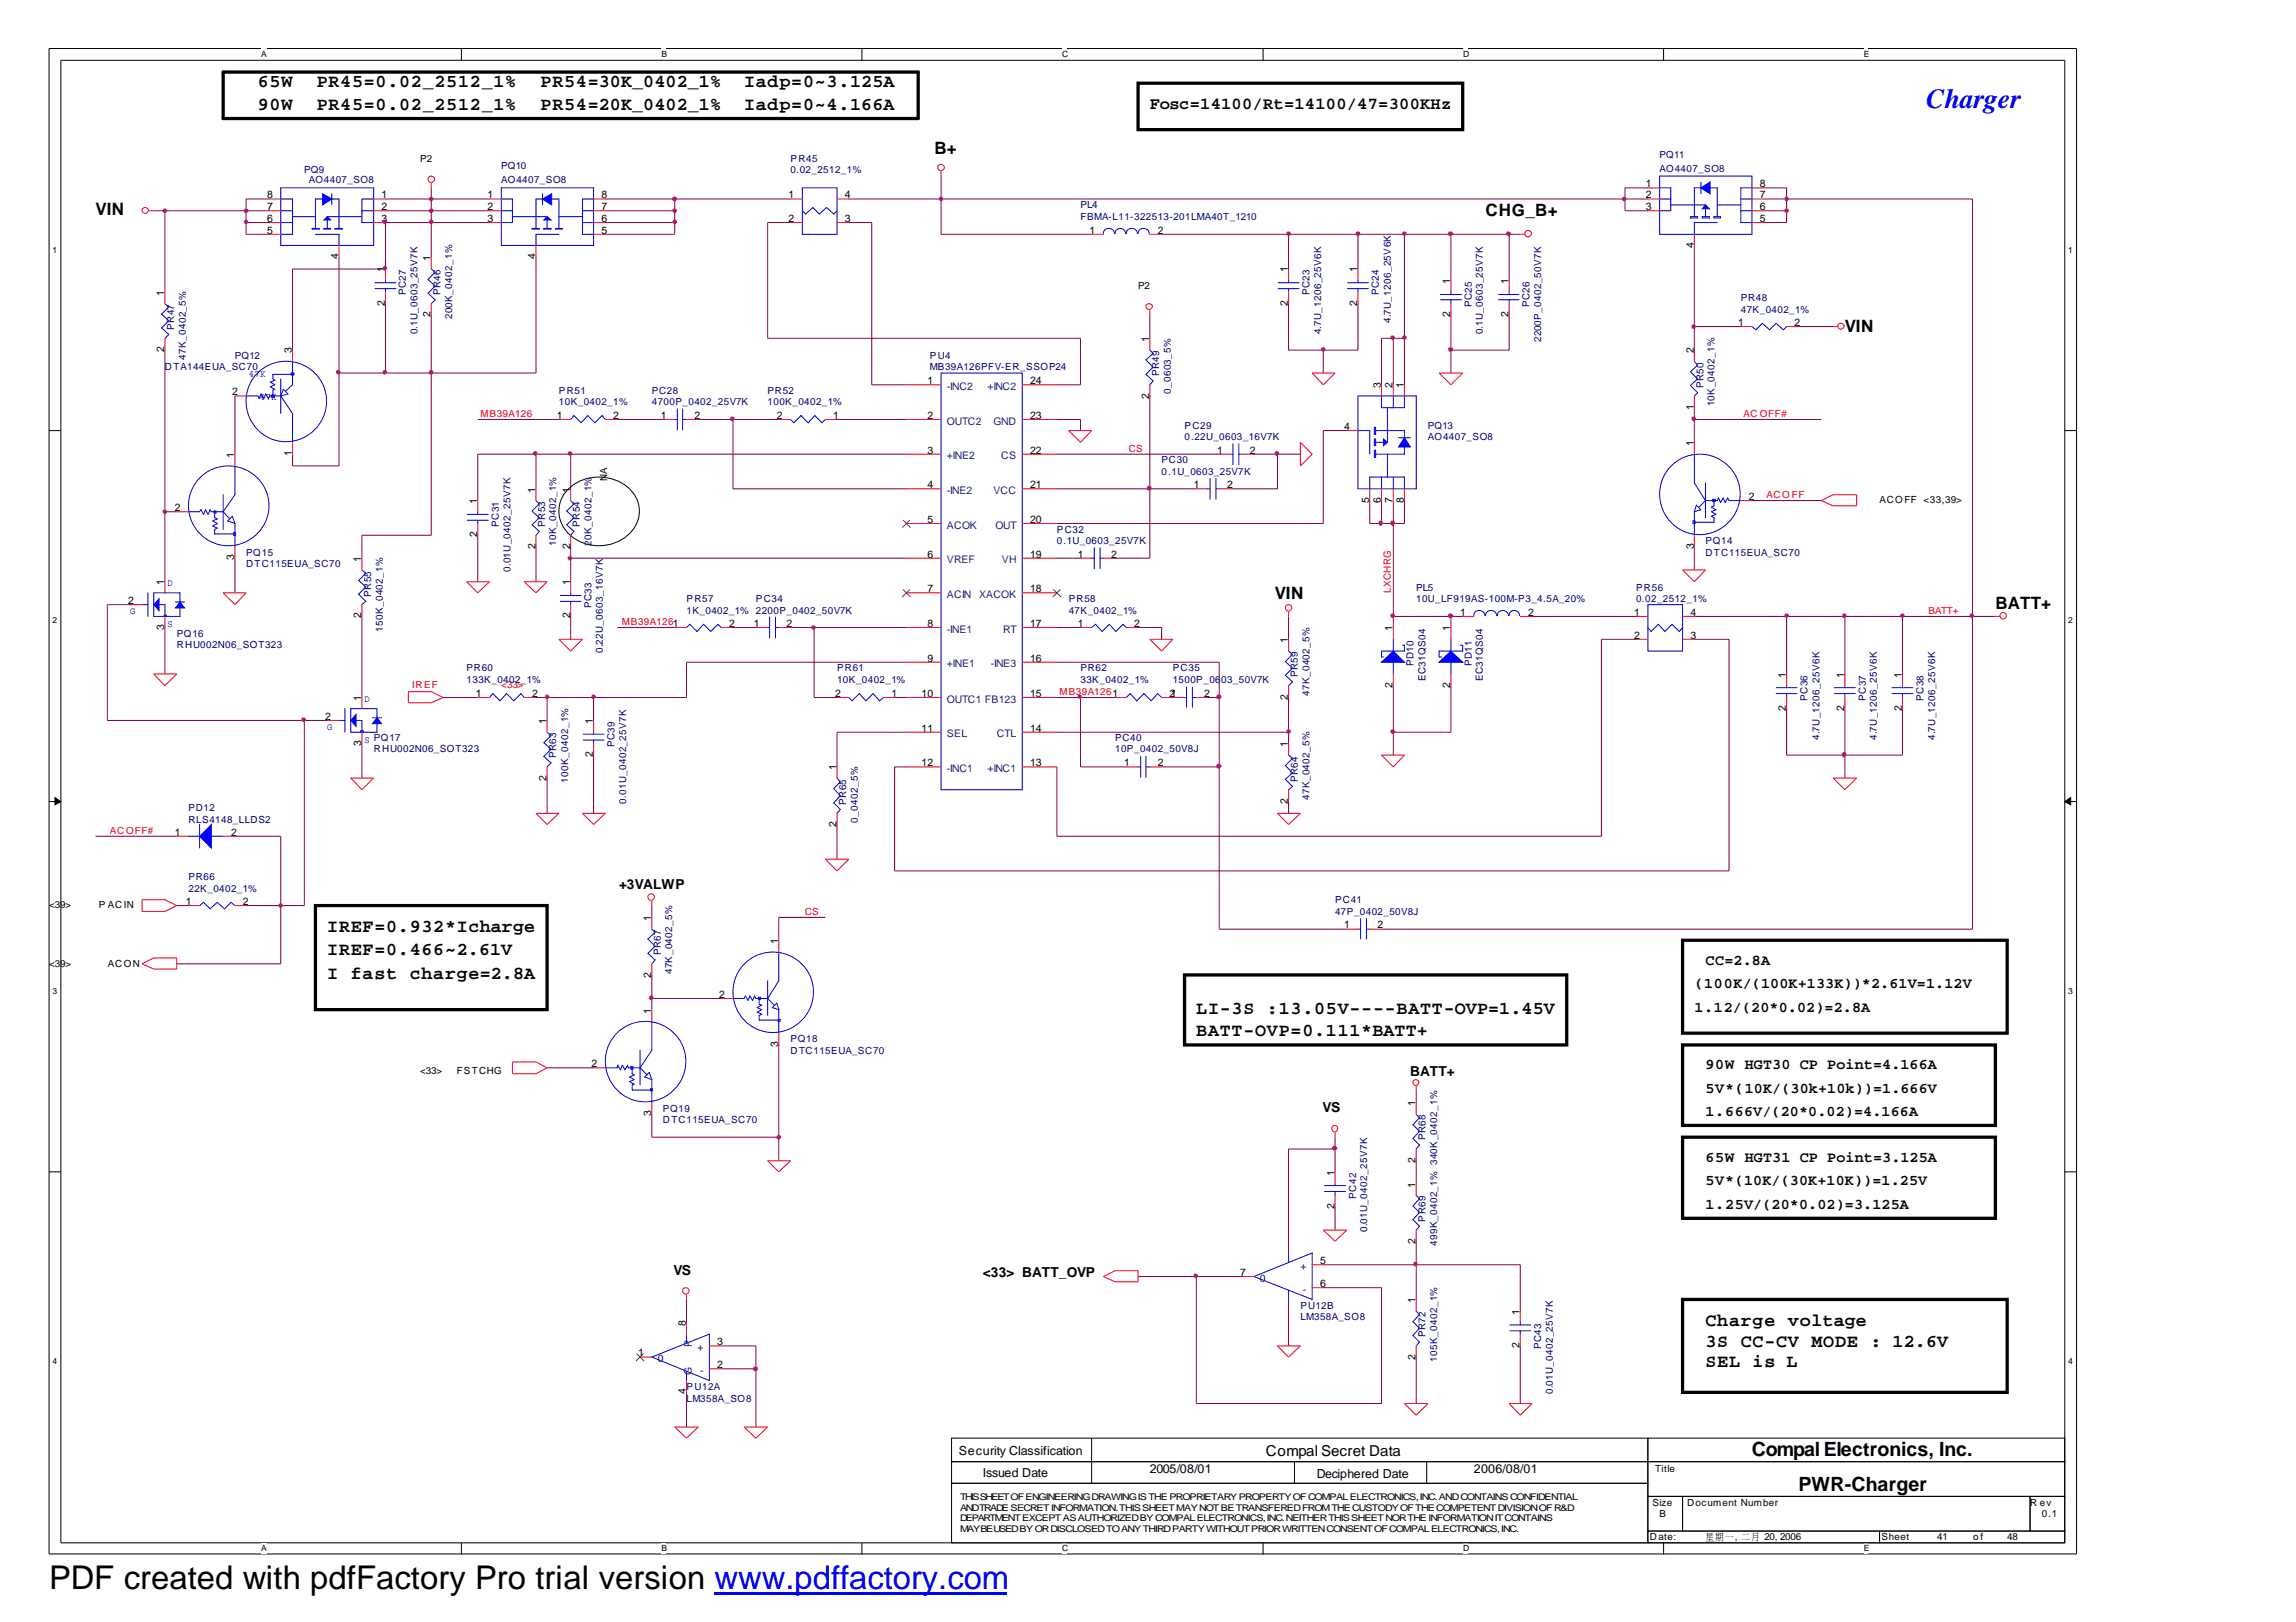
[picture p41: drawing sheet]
<svg xmlns="http://www.w3.org/2000/svg" width="297mm" height="210mm" viewBox="0 0 297 210" stroke-linecap="round" stroke-linejoin="round" font-family="sans-serif">
<defs><g id="words">
<text font-size="4.2" x="6.3" y="205.7">PDF created with pdfFactory Pro trial version www.pdffactory.com</text>
<text font-size="3.6" fill="#00f" x="249.2" y="14">Charger</text>
<g font-size="2.5">
<text x="226.7" y="188.5">Compal Electronics, Inc.</text>
<text x="232.7" y="193">PWR-Charger</text>
</g>
<g font-size="2.4">
<text x="33.4" y="11.3">65W</text>
<text x="41" y="11.3">PR45=0.02_2512_1%</text>
<text x="69.9" y="11.3">PR54=30K_0402_1%</text>
<text x="96.3" y="11.3">Iadp=0~3.125A</text>
<text x="33.4" y="14.2">90W</text>
<text x="41" y="14.2">PR45=0.02_2512_1%</text>
<text x="69.9" y="14.2">PR54=20K_0402_1%</text>
<text x="96.3" y="14.2">Iadp=0~4.166A</text>
<text x="42.3" y="123.6">IREF=0.466~2.61V</text>
<text x="42.3" y="120.7">IREF=0.932*Icharge</text>
<text x="42.3" y="126.7">I fast charge=2.8A</text>
<text x="154.8" y="131.2">LI-3S :13.05V----BATT-OVP=1.45V</text>
<text x="154.8" y="134.1">BATT-OVP=0.111*BATT+</text>
<text x="220.6" y="171.6">Charge voltage</text>
<text x="220.6" y="174.3">3S CC-CV MODE : 12.6V</text>
<text x="220.6" y="176.9">SEL is L</text>
</g>
<g font-size="2.2">
<text x="148.8" y="14.2">Fosc=14100/Rt=14100/47=300KHz</text>
<text x="120.9" y="19.9">B+</text>
<text x="12.4" y="27.8">VIN</text>
<text x="192.2" y="28">CHG_B+</text>
<text x="238.7" y="42.9">VIN</text>
<text x="164.9" y="77.6">VIN</text>
<text x="258.1" y="78.8">BATT+</text>
</g>
<g font-size="1.9">
<text x="220.6" y="124.9">CC=2.8A</text>
<text x="219.2" y="127.9">(100K/(100K+133K))*2.61V=1.12V</text>
<text x="219.2" y="130.9">1.12/(20*0.02)=2.8A</text>
<text x="220.6" y="138.4">90W HGT30 CP Point=4.166A</text>
<text x="220.6" y="141.4">5V*(10K/(30k+10k))=1.666V</text>
<text x="220.6" y="144.4">1.666V/(20*0.02)=4.166A</text>
<text x="220.6" y="150.4">65W HGT31 CP Point=3.125A</text>
<text x="220.6" y="153.3">5V*(10K/(30K+10K))=1.25V</text>
<text x="220.6" y="156.4">1.25V/(20*0.02)=3.125A</text>
<text x="163.7" y="188.4">Compal Secret Data</text>
</g>
<g font-size="1.8">
<text x="80.1" y="115.1">+3VALWP</text>
<text x="171.1" y="143.9">VS</text>
<text x="182.5" y="139.2">BATT+</text>
<text x="87.1" y="164.9">VS</text>
<text x="127.2" y="165.3">&lt;33&gt; BATT_OVP</text>
</g>
<g font-size="1.6">
<text x="124" y="188.2">Security Classification</text>
<text x="127.2" y="191.1">Issued Date</text>
<text x="148.8" y="190.7">2005/08/01</text>
<text x="170.3" y="191.3">Deciphered Date</text>
<text x="190.7" y="190.7">2006/08/01</text>
</g>
<g font-size="1.4">
<text x="34.5" y="28.7">6</text>
<text x="34.5" y="27.2">7</text>
<text x="34.5" y="25.7">8</text>
<text x="49.4" y="28.7">3</text>
<text x="49.4" y="27.2">2</text>
<text x="49.4" y="25.7">1</text>
<text x="63.1" y="28.7">3</text>
<text x="63.1" y="27.2">2</text>
<text x="63.1" y="25.7">1</text>
<text x="77.8" y="28.7">6</text>
<text x="77.8" y="27.2">7</text>
<text x="77.8" y="25.7">8</text>
<text x="102" y="28.7">2</text>
<text x="102" y="25.7">1</text>
<text x="109.3" y="25.7">4</text>
<text x="109.3" y="28.7">3</text>
<text x="212.9" y="27.2">3</text>
<text x="212.9" y="25.7">2</text>
<text x="212.9" y="24.2">1</text>
<text x="227.7" y="27.2">6</text>
<text x="227.7" y="28.7">5</text>
<text x="227.7" y="25.7">7</text>
<text x="227.7" y="24.2">8</text>
<text x="34.5" y="30.2">5</text>
<text x="43.8" y="33.5" transform="rotate(-90 43.8 33.5)">4</text>
<text x="49.8" y="35.2" transform="rotate(-90 49.8 35.2)">1</text>
<text x="55.7" y="33.8" transform="rotate(-90 55.7 33.8)">1</text>
<text x="69.3" y="33.5" transform="rotate(-90 69.3 33.5)">4</text>
<text x="77.8" y="30.2">5</text>
<text x="141" y="30.2">1</text>
<text x="149.8" y="30.2">2</text>
<text x="166.6" y="35.2" transform="rotate(-90 166.6 35.2)">1</text>
<text x="175.6" y="35.2" transform="rotate(-90 175.6 35.2)">1</text>
<text x="219.1" y="32.1" transform="rotate(-90 219.1 32.1)">4</text>
<text x="21.3" y="38.3" transform="rotate(-90 21.3 38.3)">1</text>
<text x="49.8" y="39.6" transform="rotate(-90 49.8 39.6)">2</text>
<text x="55.7" y="41.1" transform="rotate(-90 55.7 41.1)">2</text>
<text x="166.6" y="39.6" transform="rotate(-90 166.6 39.6)">2</text>
<text x="175.6" y="39.6" transform="rotate(-90 175.6 39.6)">2</text>
<text x="187.6" y="41.1" transform="rotate(-90 187.6 41.1)">2</text>
<text x="187.6" y="36.8" transform="rotate(-90 187.6 36.8)">1</text>
<text x="195.2" y="41.1" transform="rotate(-90 195.2 41.1)">2</text>
<text x="195.2" y="36.8" transform="rotate(-90 195.2 36.8)">1</text>
<text x="21.3" y="45.6" transform="rotate(-90 21.3 45.6)">2</text>
<text x="37.8" y="45.7" transform="rotate(-90 37.8 45.7)">3</text>
<text x="148.7" y="44.3" transform="rotate(-90 148.7 44.3)">1</text>
<text x="219.1" y="45.7" transform="rotate(-90 219.1 45.7)">2</text>
<text x="224.9" y="42.2">1</text>
<text x="232.2" y="42.2">2</text>
<text x="30.1" y="51.2">2</text>
<text x="120" y="49.7">1</text>
<text x="133.3" y="49.7">24</text>
<text x="148.7" y="51.6" transform="rotate(-90 148.7 51.6)">2</text>
<text x="178.6" y="50.2" transform="rotate(-90 178.6 50.2)">3</text>
<text x="180.2" y="50.2" transform="rotate(-90 180.2 50.2)">2</text>
<text x="181.6" y="50.2" transform="rotate(-90 181.6 50.2)">1</text>
<text x="219.1" y="53" transform="rotate(-90 219.1 53)">1</text>
<text x="30.3" y="59.3" transform="rotate(-90 30.3 59.3)">1</text>
<text x="37.8" y="59" transform="rotate(-90 37.8 59)">1</text>
<text x="72.1" y="54.2">1</text>
<text x="79.3" y="54.2">2</text>
<text x="85.5" y="54.2">1</text>
<text x="89.8" y="54.2">2</text>
<text x="100.5" y="54.2">2</text>
<text x="107.8" y="54.2">1</text>
<text x="120" y="54.2">2</text>
<text x="120" y="58.7">3</text>
<text x="133.3" y="54.2">23</text>
<text x="133.3" y="58.7">22</text>
<text x="157.5" y="58.7">1</text>
<text x="161.7" y="58.7">2</text>
<text x="173.9" y="55.6">4</text>
<text x="219.1" y="57.8" transform="rotate(-90 219.1 57.8)">1</text>
<text x="61.7" y="65.2" transform="rotate(-90 61.7 65.2)">1</text>
<text x="69.3" y="63.8" transform="rotate(-90 69.3 63.8)">1</text>
<text x="73.7" y="63.8" transform="rotate(-90 73.7 63.8)">1</text>
<text x="120" y="63.2">4</text>
<text x="133.3" y="63.2">21</text>
<text x="154.4" y="63.2">1</text>
<text x="158.7" y="63.2">2</text>
<text x="177.1" y="65" transform="rotate(-90 177.1 65)">5</text>
<text x="178.6" y="65" transform="rotate(-90 178.6 65)">6</text>
<text x="180.2" y="65" transform="rotate(-90 180.2 65)">7</text>
<text x="181.6" y="65" transform="rotate(-90 181.6 65)">8</text>
<text x="226.2" y="64.7">2</text>
<text x="22.6" y="66.1">2</text>
<text x="61.7" y="69.5" transform="rotate(-90 61.7 69.5)">2</text>
<text x="69.3" y="71" transform="rotate(-90 69.3 71)">2</text>
<text x="73.7" y="71" transform="rotate(-90 73.7 71)">2</text>
<text x="120" y="67.7">5</text>
<text x="133.3" y="67.7">20</text>
<text x="219.1" y="71" transform="rotate(-90 219.1 71)">3</text>
<text x="21.3" y="75.7" transform="rotate(-90 21.3 75.7)">1</text>
<text x="30.3" y="72.5" transform="rotate(-90 30.3 72.5)">3</text>
<text x="46.7" y="72.7" transform="rotate(-90 46.7 72.7)">1</text>
<text x="73.7" y="75.7" transform="rotate(-90 73.7 75.7)">1</text>
<text x="120" y="72.2">6</text>
<text x="120" y="76.6">7</text>
<text x="133.3" y="72.2">19</text>
<text x="133.3" y="76.6">18</text>
<text x="139.4" y="72.2">1</text>
<text x="143.8" y="72.2">2</text>
<text x="16.6" y="78.2">2</text>
<text x="21.3" y="81.5" transform="rotate(-90 21.3 81.5)">3</text>
<text x="46.7" y="80" transform="rotate(-90 46.7 80)">2</text>
<text x="73.7" y="80" transform="rotate(-90 73.7 80)">2</text>
<text x="94.3" y="81.1">2</text>
<text x="97.5" y="81.1">1</text>
<text x="101.8" y="81.1">2</text>
<text x="120" y="81.1">8</text>
<text x="133.3" y="81.1">17</text>
<text x="139.4" y="81.1">1</text>
<text x="146.7" y="81.1">2</text>
<text x="166.6" y="83.2" transform="rotate(-90 166.6 83.2)">1</text>
<text x="180.2" y="81.7" transform="rotate(-90 180.2 81.7)">1</text>
<text x="187.6" y="81.7" transform="rotate(-90 187.6 81.7)">1</text>
<text x="188.9" y="79.7">1</text>
<text x="197.7" y="79.7">2</text>
<text x="211.4" y="82.6">2</text>
<text x="211.4" y="79.7">1</text>
<text x="218.7" y="79.7">4</text>
<text x="218.7" y="82.6">3</text>
<text x="120" y="85.6">9</text>
<text x="133.3" y="85.6">16</text>
<text x="180.2" y="89" transform="rotate(-90 180.2 89)">2</text>
<text x="187.6" y="89" transform="rotate(-90 187.6 89)">2</text>
<text x="231.1" y="87.7" transform="rotate(-90 231.1 87.7)">1</text>
<text x="238.6" y="87.7" transform="rotate(-90 238.6 87.7)">1</text>
<text x="246" y="87.7" transform="rotate(-90 246 87.7)">1</text>
<text x="42.1" y="93.1">2</text>
<text x="46.7" y="90.7" transform="rotate(-90 46.7 90.7)">1</text>
<text x="61.6" y="90.2">1</text>
<text x="68.8" y="90.2">2</text>
<text x="70.7" y="93.7" transform="rotate(-90 70.7 93.7)">1</text>
<text x="76.7" y="93.7" transform="rotate(-90 76.7 93.7)">1</text>
<text x="108" y="90.2">2</text>
<text x="115.3" y="90.2">1</text>
<text x="119.2" y="90.2">10</text>
<text x="119.2" y="94.7">11</text>
<text x="133.3" y="94.7">14</text>
<text x="133.3" y="90.2">15</text>
<text x="151.3" y="90.2">21</text>
<text x="155.8" y="90.2">2</text>
<text x="166.6" y="90.5" transform="rotate(-90 166.6 90.5)">2</text>
<text x="231.1" y="92" transform="rotate(-90 231.1 92)">2</text>
<text x="238.6" y="92" transform="rotate(-90 238.6 92)">2</text>
<text x="246" y="92" transform="rotate(-90 246 92)">2</text>
<text x="46.7" y="96.5" transform="rotate(-90 46.7 96.5)">3</text>
<text x="70.7" y="101" transform="rotate(-90 70.7 101)">2</text>
<text x="76.7" y="98" transform="rotate(-90 76.7 98)">2</text>
<text x="108.2" y="99.7" transform="rotate(-90 108.2 99.7)">1</text>
<text x="119.2" y="99.2">12</text>
<text x="133.3" y="99.2">13</text>
<text x="145.5" y="99.2">1</text>
<text x="149.8" y="99.2">2</text>
<text x="166.6" y="96.7" transform="rotate(-90 166.6 96.7)">1</text>
<text x="108.2" y="107" transform="rotate(-90 108.2 107)">2</text>
<text x="166.6" y="104" transform="rotate(-90 166.6 104)">2</text>
<text x="22.6" y="108.1">1</text>
<text x="29.9" y="108.1">2</text>
<text x="24" y="117.1">1</text>
<text x="31.4" y="117.1">2</text>
<text x="84.2" y="119.2" transform="rotate(-90 84.2 119.2)">1</text>
<text x="100.7" y="122.2" transform="rotate(-90 100.7 122.2)">1</text>
<text x="173.9" y="120.2">1</text>
<text x="178.2" y="120.2">2</text>
<text x="84.2" y="131.2" transform="rotate(-90 84.2 131.2)">1</text>
<text x="84.2" y="126.5" transform="rotate(-90 84.2 126.5)">2</text>
<text x="93" y="129.1">2</text>
<text x="100.7" y="135.5" transform="rotate(-90 100.7 135.5)">3</text>
<text x="76.5" y="138.1">2</text>
<text x="183.1" y="143.2" transform="rotate(-90 183.1 143.2)">1</text>
<text x="84.2" y="144.5" transform="rotate(-90 84.2 144.5)">3</text>
<text x="172.6" y="152.2" transform="rotate(-90 172.6 152.2)">1</text>
<text x="183.1" y="153.7" transform="rotate(-90 183.1 153.7)">1</text>
<text x="183.1" y="150.5" transform="rotate(-90 183.1 150.5)">2</text>
<text x="172.6" y="156.5" transform="rotate(-90 172.6 156.5)">2</text>
<text x="183.1" y="161" transform="rotate(-90 183.1 161)">2</text>
<text x="160.4" y="165.1">7</text>
<text x="170.8" y="166.6">6</text>
<text x="170.8" y="163.6">5</text>
<text x="88.7" y="171.6" transform="rotate(-90 88.7 171.6)">8</text>
<text x="183.1" y="168.7" transform="rotate(-90 183.1 168.7)">1</text>
<text x="196.6" y="170.1" transform="rotate(-90 196.6 170.1)">1</text>
<text x="82.5" y="175.5">1</text>
<text x="92.8" y="177.1">2</text>
<text x="92.8" y="174.1">3</text>
<text x="183.1" y="176" transform="rotate(-90 183.1 176)">2</text>
<text x="196.6" y="174.4" transform="rotate(-90 196.6 174.4)">2</text>
<text x="88.7" y="180.4" transform="rotate(-90 88.7 180.4)">4</text>
</g>
<g font-size="1.4" fill="#004080">
<text x="122.5" y="50.5">-INC2</text>
<text x="127.8" y="50.5">+INC2</text>
<text x="122.5" y="55">OUTC2</text>
<text x="122.5" y="59.5">+INE2</text>
<text x="128.5" y="55">GND</text>
<text x="129.5" y="59.5">CS</text>
<text x="122.5" y="63.9">-INE2</text>
<text x="128.5" y="63.9">VCC</text>
<text x="122.5" y="68.4">ACOK</text>
<text x="128.8" y="68.4">OUT</text>
<text x="122.5" y="72.9">VREF</text>
<text x="122.5" y="77.4">ACIN</text>
<text x="126.7" y="77.4">XACOK</text>
<text x="129.6" y="72.9">VH</text>
<text x="122.5" y="81.9">-INE1</text>
<text x="129.8" y="81.9">RT</text>
<text x="122.5" y="86.4">+INE1</text>
<text x="128.2" y="86.4">-INE3</text>
<text x="122.5" y="90.9">OUTC1 FB123</text>
<text x="122.5" y="95.4">SEL</text>
<text x="128.9" y="95.4">CTL</text>
<text x="122.5" y="99.9">-INC1</text>
<text x="127.8" y="99.9">+INC1</text>
<text x="163" y="165.9">0</text>
<text x="168.2" y="164.4">+</text>
<text x="168.6" y="167.3">-</text>
<text x="85.1" y="176.3">0</text>
<text x="89.5" y="177.9" transform="rotate(-90 89.5 177.9)">G</text>
<text x="89.5" y="174.3" transform="rotate(-90 89.5 174.3)">P</text>
<text x="90.3" y="174.9">+</text>
<text x="90.6" y="177.8">-</text>
</g>
<g font-size="1.3" fill="#000080">
<text x="39.4" y="22.5">PQ9</text>
<text x="40" y="23.6">AO4407_SO8</text>
<text x="64.9" y="21.9">PQ10</text>
<text x="64.9" y="23.6">AO4407_SO8</text>
<text x="102.3" y="21">PR45</text>
<text x="102.3" y="22.5">0.02_2512_1%</text>
<text x="214.7" y="20.4">PQ11</text>
<text x="214.7" y="22.2">AO4407_SO8</text>
<text x="139.8" y="26.9">PL4</text>
<text x="139.8" y="28.5">FBMA-L11-322513-201LMA40T_1210</text>
<text x="52.5" y="38.2" transform="rotate(-90 52.5 38.2)">PC27</text>
<text x="57" y="38.2" transform="rotate(-90 57 38.2)">PR46</text>
<text x="58.5" y="41.3" transform="rotate(-90 58.5 41.3)">200K_0402_1%</text>
<text x="169.4" y="38.2" transform="rotate(-90 169.4 38.2)">PC23</text>
<text x="178.4" y="38.2" transform="rotate(-90 178.4 38.2)">PC24</text>
<text x="179.9" y="41.8" transform="rotate(-90 179.9 41.8)">4.7U_1206_25V6K</text>
<text x="190.4" y="39.7" transform="rotate(-90 190.4 39.7)">PC25</text>
<text x="197.9" y="39.7" transform="rotate(-90 197.9 39.7)">PC26</text>
<text x="225.2" y="39">PR48</text>
<text x="225.2" y="40.5">47K_0402_1%</text>
<text x="21.3" y="47.9">DTA144EUA_SC70</text>
<text x="22.5" y="42.7" transform="rotate(-90 22.5 42.7)">PR47</text>
<text x="24" y="46.6" transform="rotate(-90 24 46.6)">47K_0402_5%</text>
<text x="30.4" y="46.5">PQ12</text>
<text x="54" y="43.3" transform="rotate(-90 54 43.3)">0.1U_0603_25V7K</text>
<text x="120.3" y="46.5">PU4</text>
<text x="120.3" y="47.9">MB39A126PFV-ER_SSOP24</text>
<text x="170.9" y="43.3" transform="rotate(-90 170.9 43.3)">4.7U_1206_25V6K</text>
<text x="191.9" y="43.3" transform="rotate(-90 191.9 43.3)">0.1U_0603_25V7K</text>
<text x="199.4" y="44.2" transform="rotate(-90 199.4 44.2)">2200P_0402_50V7K</text>
<text x="72.3" y="51">PR51</text>
<text x="72.3" y="52.4">10K_0402_1%</text>
<text x="84.3" y="51">PC28</text>
<text x="84.3" y="52.4">4700P_0402_25V7K</text>
<text x="99.3" y="51">PR52</text>
<text x="99.3" y="52.4">100K_0402_1%</text>
<text x="149.9" y="48.7" transform="rotate(-90 149.9 48.7)">PR49</text>
<text x="151.5" y="51" transform="rotate(-90 151.5 51)">0_0603_5%</text>
<text x="220.4" y="50.2" transform="rotate(-90 220.4 50.2)">PR50</text>
<text x="221.8" y="52.6" transform="rotate(-90 221.8 52.6)">10K_0402_1%</text>
<text x="150.3" y="60">PC30</text>
<text x="153.2" y="55.5">PC29</text>
<text x="153.2" y="56.9">0.22U_0603_16V7K</text>
<text x="184.7" y="55.5">PQ13</text>
<text x="184.7" y="56.9">AO4407_SO8</text>
<text x="150.3" y="61.5">0.1U_0603_25V7K</text>
<text x="31.8" y="71.9">PQ15</text>
<text x="64.5" y="68.2" transform="rotate(-90 64.5 68.2)">PC31</text>
<text x="70.5" y="68.2" transform="rotate(-90 70.5 68.2)">PR53</text>
<text x="72" y="70.6" transform="rotate(-90 72 70.6)">10K_0402_1%</text>
<text x="75" y="68.2" transform="rotate(-90 75 68.2)">PR54</text>
<text x="76.5" y="70.6" transform="rotate(-90 76.5 70.6)">20K_0402_1%</text>
<text x="136.7" y="68.9">PC32</text>
<text x="136.7" y="70.5">0.1U_0603_25V7K</text>
<text x="220.6" y="70.5">PQ14</text>
<text x="220.6" y="71.9">DTC115EUA_SC70</text>
<text x="31.8" y="73.4">DTC115EUA_SC70</text>
<text x="48" y="77.2" transform="rotate(-90 48 77.2)">PR55</text>
<text x="66" y="74" transform="rotate(-90 66 74)">0.01U_0402_25V7K</text>
<text x="88.8" y="77.9">PR57</text>
<text x="97.8" y="77.9">PC34</text>
<text x="138.3" y="77.9">PR58</text>
<text x="183.2" y="76.5">PL5</text>
<text x="183.2" y="77.9">10U_LF919AS-100M-P3_4.5A_20%</text>
<text x="211.7" y="76.5">PR56</text>
<text x="211.7" y="77.9">0.02_2512_1%</text>
<text x="22.9" y="82.4">PQ16</text>
<text x="22.9" y="83.9">RHU002N06_SOT323</text>
<text x="49.5" y="81.8" transform="rotate(-90 49.5 81.8)">150K_0402_1%</text>
<text x="76.5" y="78.7" transform="rotate(-90 76.5 78.7)">PC33</text>
<text x="88.8" y="79.4">1K_0402_1%</text>
<text x="97.8" y="79.4">2200P_0402_50V7K</text>
<text x="138.3" y="79.4">47K_0402_1%</text>
<text x="60.4" y="86.9">PR60</text>
<text x="60.4" y="88.4">133K_0402_1%</text>
<text x="78" y="84.5" transform="rotate(-90 78 84.5)">0.22U_0603_16V7K</text>
<text x="108.3" y="86.9">PR61</text>
<text x="108.3" y="88.4">10K_0402_1%</text>
<text x="139.8" y="86.9">PR62</text>
<text x="139.8" y="88.4">33K_0402_1%</text>
<text x="151.7" y="86.9">PC35</text>
<text x="151.7" y="88.4">1500P_0603_50V7K</text>
<text x="167.9" y="87.6" transform="rotate(-90 167.9 87.6)">PR59</text>
<text x="182.9" y="86.2" transform="rotate(-90 182.9 86.2)">PD10</text>
<text x="184.4" y="88.2" transform="rotate(-90 184.4 88.2)">EC31QS04</text>
<text x="190.4" y="86.2" transform="rotate(-90 190.4 86.2)">PD11</text>
<text x="191.9" y="88.2" transform="rotate(-90 191.9 88.2)">EC31QS04</text>
<text x="144.3" y="95.9">PC40</text>
<text x="169.4" y="90.1" transform="rotate(-90 169.4 90.1)">47K_0402_5%</text>
<text x="233.8" y="90.7" transform="rotate(-90 233.8 90.7)">PC36</text>
<text x="235.4" y="95.8" transform="rotate(-90 235.4 95.8)">4.7U_1206_25V6K</text>
<text x="241.4" y="90.7" transform="rotate(-90 241.4 90.7)">PC37</text>
<text x="242.8" y="95.8" transform="rotate(-90 242.8 95.8)">4.7U_1206_25V6K</text>
<text x="248.8" y="90.7" transform="rotate(-90 248.8 90.7)">PC38</text>
<text x="250.4" y="95.8" transform="rotate(-90 250.4 95.8)">4.7U_1206_25V6K</text>
<text x="48.3" y="97.4">RHU002N06_SOT323</text>
<text x="72" y="98.1" transform="rotate(-90 72 98.1)">PR63</text>
<text x="73.5" y="101.3" transform="rotate(-90 73.5 101.3)">100K_0402_1%</text>
<text x="79.5" y="96.7" transform="rotate(-90 79.5 96.7)">PC39</text>
<text x="144.3" y="97.4">10P_0402_50V8J</text>
<text x="167.9" y="101.2" transform="rotate(-90 167.9 101.2)">PR64</text>
<text x="24.4" y="104.9">PD12</text>
<text x="24.4" y="106.4">RLS4148_LLDS2</text>
<text x="81" y="104" transform="rotate(-90 81 104)">0.01U_0402_25V7K</text>
<text x="109.5" y="104.2" transform="rotate(-90 109.5 104.2)">PR65</text>
<text x="111" y="106.4" transform="rotate(-90 111 106.4)">0_0402_5%</text>
<text x="169.4" y="103.6" transform="rotate(-90 169.4 103.6)">47K_0402_5%</text>
<text x="24.4" y="113.9">PR66</text>
<text x="24.4" y="115.4">22K_0402_1%</text>
<text x="172.7" y="116.9">PC41</text>
<text x="172.7" y="118.4">47P_0402_50V8J</text>
<text x="85.5" y="123.6" transform="rotate(-90 85.5 123.6)">PR67</text>
<text x="87" y="126.1" transform="rotate(-90 87 126.1)">47K_0402_5%</text>
<text x="102.3" y="134.9">PQ18</text>
<text x="102.3" y="136.4">DTC115EUA_SC70</text>
<text x="85.8" y="143.9">PQ19</text>
<text x="85.8" y="145.4">DTC115EUA_SC70</text>
<text x="184.4" y="147.6" transform="rotate(-90 184.4 147.6)">PR68</text>
<text x="175.4" y="155.1" transform="rotate(-90 175.4 155.1)">PC42</text>
<text x="176.9" y="159.4" transform="rotate(-90 176.9 159.4)">0.01U_0402_25V7K</text>
<text x="184.4" y="158.1" transform="rotate(-90 184.4 158.1)">PR69</text>
<text x="185.9" y="161.2" transform="rotate(-90 185.9 161.2)">499K_0402_1% 340K_0402_1%</text>
<text x="168.2" y="169.3">PU12B</text>
<text x="168.2" y="170.9">LM358A_SO8</text>
<text x="184.4" y="173.1" transform="rotate(-90 184.4 173.1)">PR72</text>
<text x="88.8" y="179.8">PU12A</text>
<text x="185.9" y="176.2" transform="rotate(-90 185.9 176.2)">105K_0402_1%</text>
<text x="199.4" y="174.6" transform="rotate(-90 199.4 174.6)">PC43</text>
<text x="88.8" y="181.4">LM358A_SO8</text>
<text x="200.9" y="180.4" transform="rotate(-90 200.9 180.4)">0.01U_0402_25V7K</text>
</g>
<g font-size="1.3">
<text x="54.4" y="21">P2</text>
<text x="147.2" y="37.4">P2</text>
<text x="78.6" y="62.2" transform="rotate(-90 78.6 62.2)">NA</text>
<text x="243.2" y="65">ACOFF &lt;33,39&gt;</text>
<text x="6.4" y="117.4">&lt;39&gt;</text>
<text x="12.8" y="117.4">P ACIN</text>
<text x="6.3" y="125.2">&lt;39&gt;</text>
<text x="14" y="125.2">ACON</text>
<text x="54.4" y="139">&lt;33&gt;</text>
<text x="59.1" y="139">FSTCHG</text>
<text x="214.1" y="190.4">Title</text>
<text x="213.8" y="194.8">Size</text>
<text x="214.7" y="196.4">B</text>
<text x="218.3" y="194.8">Document Number</text>
<text x="262.6" y="194.8">R ev</text>
<text x="264.2" y="196.4">0.1</text>
<text x="213.4" y="199.3">Date:</text>
<text x="220.6" y="199.3">星, 二</text>
<text x="221.9" y="199.3">期 月 2006</text>
<text x="223.2" y="199.3">一 20,</text>
<text x="243.4" y="199.3">Sheet</text>
<text x="250.6" y="199.3">41</text>
<text x="255.3" y="199.3">o f</text>
<text x="259.7" y="199.3">48</text>
</g>
<g font-size="1.3" fill="#00f">
<text x="32.2" y="48.8">47K</text>
<text x="33.6" y="51.7">47K</text>
<text x="21.7" y="75.9">D</text>
<text x="16.8" y="79.5">G</text>
<text x="21.7" y="81.1">S</text>
<text x="42.3" y="94.5">G</text>
<text x="47.2" y="90.9">D</text>
<text x="47.2" y="96.1">S PQ17</text>
</g>
<g font-size="1.3" fill="#f00">
<text x="62.1" y="53.9">MB39A126</text>
<text x="225.6" y="53.9">AC OFF#</text>
<text x="146" y="58.4">CS</text>
<text x="228.5" y="64.4">ACO FF</text>
<text x="179.9" y="76.7" transform="rotate(-90 179.9 76.7)">LXCHRG</text>
<text x="80.4" y="80.9">MB39A1261</text>
<text x="249.5" y="79.4">BATT+</text>
<text x="53.3" y="89">IREF</text>
<text x="64.9" y="89">&lt;33&gt;</text>
<text x="137.1" y="89.9">MB39A1261</text>
<text x="14.2" y="107.9">AC OFF#</text>
<text x="104.1" y="118.4">CS</text>
</g>
<g font-size="1.2">
<text x="124.2" y="194.2">THISSHEETOFENGINEERINGDRAWINGISTHEPROPRIETARYPROPERTYOFCOMPALELECTRONICS, INC.ANDCONTAINSCONFIDENTIAL</text>
<text x="124.2" y="195.5">ANDTRADESECRETINFORMATION.THISSHEETMAYNOTBETRANSFEREDFROMTHECUSTODYOFTHECOMPETENTDIVISIONOFR&amp;D</text>
<text x="124.2" y="196.9">DEPARTMENTEXCEPTASAUTHORIZEDBYCOMPALELECTRONICS, INC.NEITHERTHISSHEETNORTHEINFORMATIONITCONTAINS</text>
<text x="124.2" y="198.2">MAYBEUSEDBYORDISCLOSEDTOANYTHIRDPARTYWITHOUTPRIORWRITTENCONSENTOFCOMPALELECTRONICS, INC.</text>
</g>
<g font-size="1.1">
<text x="33.8" y="7.4">A</text>
<text x="85.6" y="7.4">B</text>
<text x="137.4" y="7.4">C</text>
<text x="189.3" y="7.4">D</text>
<text x="241.1" y="7.4">E</text>
<text x="6.8" y="32.7">1</text>
<text x="267.5" y="32.7">1</text>
<text x="6.8" y="80.6">2</text>
<text x="267.5" y="80.6">2</text>
<text x="6.8" y="128.6">3</text>
<text x="267.5" y="128.6">3</text>
<text x="6.8" y="176.5">4</text>
<text x="267.5" y="176.5">4</text>
<text x="33.8" y="200.8">A</text>
<text x="85.6" y="200.8">B</text>
<text x="137.4" y="200.8">C</text>
<text x="189.3" y="200.8">D</text>
<text x="241.1" y="200.8">E</text>
</g>
</g></defs>
<path d="M6.3 6.3h262.3v194.8h-262.3zM7.9 7.8h259.2v191.9h-259.2z" fill="none" stroke="#000" stroke-width=".13"/>
<g fill="#fff">
<path d="M33.8 6.3h.7v1.3h-.7z"/>
<path d="M33.8 199.7h.7v1.3h-.7z"/>
</g>
<path d="M59.7 6.3v1.5M59.7 199.7v1.5" fill="none" stroke="#000" stroke-width=".13"/>
<g fill="#fff">
<path d="M85.6 6.3h.6v1.3h-.6z"/>
<path d="M85.6 199.7h.6v1.3h-.6z"/>
</g>
<path d="M111.5 6.3v1.5M111.5 199.7v1.5" fill="none" stroke="#000" stroke-width=".13"/>
<g fill="#fff">
<path d="M137.4 6.3h.6v1.3h-.6z"/>
<path d="M137.4 199.7h.6v1.3h-.6z"/>
</g>
<path d="M163.4 6.3v1.5M163.4 199.7v1.5" fill="none" stroke="#000" stroke-width=".13"/>
<g fill="#fff">
<path d="M189.3 6.3h.6v1.3h-.6z"/>
<path d="M189.3 199.7h.6v1.3h-.6z"/>
</g>
<path d="M215.2 6.3v1.5M215.2 199.7v1.5" fill="none" stroke="#000" stroke-width=".13"/>
<g fill="#fff">
<path d="M241.1 6.3h.5v1.3h-.5z"/>
<path d="M241.1 199.7h.5v1.3h-.5z"/>
<path d="M6.8 31.6h.5v1.3h-.5z"/>
<path d="M267.5 31.6h.6v1.3h-.6z"/>
<path d="M6.8 79.5h.5v1.4h-.5z"/>
<path d="M267.5 79.5h.6v1.4h-.6z"/>
</g>
<path d="M6.3 55.7h1.6M267.1 55.7h1.5" fill="none" stroke="#000" stroke-width=".13"/>
<g fill="#fff">
<path d="M6.8 127.5h.5v1.4h-.5z"/>
<path d="M267.5 127.5h.6v1.4h-.6z"/>
</g>
<path d="M6.3 103.7h1.6M267.1 103.7h1.5" fill="none" stroke="#000" stroke-width=".13"/>
<g fill="#000" stroke="#000" stroke-width=".13">
<path d="M7.1 103.2l.8 .5-.8 .5z" fill-rule="evenodd"/>
<path d="M267.1 103.7l.8-.5v1z" fill-rule="evenodd"/>
</g>
<g fill="#fff">
<path d="M6.8 175.4h.5v1.4h-.5z"/>
<path d="M267.5 175.4h.6v1.4h-.6z"/>
</g>
<g fill="none" stroke="#000" stroke-width=".13">
<path d="M73.5 63.3a5.8 5.8 0 0 1 8.5 .6 4 4 0 0 1-1.2 5.7 5.7 5.7 0 0 1-7.8-1.2 4 4 0 0 1 .5-5.1zM6.3 151.7h1.6M267.1 151.7h1.5M123.1 186.1h90.1v3.1h-90.1zM123.1 189.2h90.1v2.8h-90.1zM123.1 192h90.1v7.7h-90.1zM141.2 186.1v5.9M167.5 189.2v2.8M184.6 189.2v2.8M213.2 186.1h53.9v3.1h-53.9zM213.2 189.2h53.9v4.4h-53.9zM213.2 193.6h4.5v4.5h-4.5z"/>
<path d="M213.2 198.1h30v1.6h-30zM217.7 193.6h44.9v4.5h-44.9zM243.2 198.1h23.9v1.6h-23.9zM262.6 193.6h4.5v4.5h-4.5z"/>
</g>
<g fill="none" stroke="#800040" stroke-width=".13">
<path d="M19.9 27.3h15M21.3 27.3v10.5M31.8 28.8h3.1M34.9 25.8h-3.1v4.5h3.1M43.9 33.3v27h-6.1v-1.5M49.9 25.8h13.4M49.9 27.3h13.4M49.9 39.3v9M55.8 24.3v9M63.3 28.8h-13.4v6h-12.1v10.5M69.3 33.3v15h-25.4M78.3 25.8h24"/>
<path d="M78.3 27.3h9M78.3 28.8h9M87.3 25.8v4.5h-9M102.3 28.8h-3v15h40.5v6h-3.1M109.8 25.8h103.4M109.8 28.8h3v21h4.5M121.8 22.8v7.5h19.4M150.3 30.3h46.4M166.7 39.3v6h9v-6M166.7 30.3v4.5M175.7 30.3v4.5M181.7 30.3v19.5"/>
<path d="M187.7 30.3v6M195.2 30.3v6M213.2 24.3h-3v3h3M219.2 31.8v13.5M228.2 25.8h27v94.4h-76.5M228.2 24.3h2.9v4.5h-2.9M228.2 27.3h2.9M21.3 45.3v30M30.4 51.2v7.6M55.8 40.7v28.6h-9v2.9M61.8 54.3h10.5M69.3 58.8v4.5"/>
<path d="M73.8 58.8v4.5M79.8 54.3h6M90.3 54.3h10.5M94.8 54.3v9h22.5M108.3 54.3h9M117.3 58.8h-55.5v6M136.7 54.3h3.1v1.4M136.7 58.8h21M148.8 40.7v3.1M148.8 51.2v21h-4.5M162.2 58.8h6M165.3 58.8v4.5h-6"/>
<path d="M171.2 45.3v3M174.2 55.7h-3v12h-34.5M180.3 43.8v6M181.7 43.8h-3v6M187.7 40.7v7.6M195.2 40.7v4.6h-7.5M219.2 52.8v4.4M219.2 42.3h6M219.2 54.3h16.4M232.7 42.3h4.5M16.8 78.2h-2.9v15h28.4M21.3 66.2h1.6"/>
<path d="M30.4 72.2v4.5M46.8 79.8v10.5M61.8 69.3v6M69.3 70.7v4.6M73.8 70.7v4.6M73.8 79.8v2.9M73.8 72.2h43.5M136.7 63.3h18.1M136.7 72.2h3.1M166.7 79.8v2.9M177.2 64.8v2.9h4.5v-2.9M178.7 64.8v2.9"/>
<path d="M180.3 64.8v16.4M180.3 79.8h8.9M187.7 79.8v1.4M198.2 79.8h13.5M219.2 70.7v3.1M219.2 79.8h38.9M226.7 64.8h8.9M231.1 79.8v7.4M238.7 79.8v7.4M246.1 79.8v7.4M21.3 81.2v6M39.4 93.2v24h-7.6"/>
<path d="M46.8 96.2v4.5M57.3 90.3h4.5M70.8 90.3v2.9M76.8 90.3v2.9M76.8 97.7v7.6M79.8 81.2h7.5M94.8 81.2h3M102.3 81.2h15M105.3 81.2v9.1h3M115.7 90.3h1.6M117.3 85.7h-28.5v4.6h-19.5M117.3 94.8h-9v4.4"/>
<path d="M136.7 90.3h7.6M136.7 85.7h21v34.5h16.5M136.7 81.2h3.1M136.7 94.8h30M139.8 90.3v8.9h5.9M147.2 81.2h3.1v1.5M150.3 99.2h7.4M156.2 90.3h1.5M166.7 90.3v5.9M180.3 88.7v9M187.7 88.7v6.1h-7.4M211.7 82.7h-4.5v25.5h-70.5v-9"/>
<path d="M219.2 82.7h4.5v30h-108v-13.5h1.6M231.1 91.7v6h15v-6M238.7 91.7v9M12.4 108.2h10.5M22.9 117.2h1.5M30.4 108.2h5.9v16.5h-13.4M70.8 100.7v4.6M84.3 117.2v1.5M106.8 118.7h-6v3M108.3 106.7v4.5M166.7 103.7v1.6M70.8 138.2h6"/>
<path d="M84.3 126.2v4.5M84.3 129.2h9M100.8 135.2v15M84.3 144.2v3h16.5M172.7 148.7h-6v13.5M172.7 147.2v4.5M172.7 156.1v3.1M183.2 141.2v1.5M183.2 150.2v3M88.8 168.2v2.9M93.3 174.2h4.5v10.5M93.3 177.1h4.5"/>
<path d="M147.2 165.2h13.5M154.8 165.2v16.4h23.9v-15h-7.5M166.7 168.2v6M171.2 163.7h25.5v6M183.2 160.6v7.6M183.2 175.6v6M196.7 174.2v7.4M88.8 180.2v4.5"/>
</g>
<g fill="none" stroke="#f00" stroke-width=".13">
<path d="M19.3 27.3h.6M21.3 37.8v1.5M34.9 30.3h1.4M34.9 27.3h1.4M34.9 28.8h1.4M34.9 25.8h1.4M43.9 31.8v1.5M48.3 27.3h1.6M48.3 28.8h1.6M48.3 25.8h1.6M49.9 34.8v1.5M49.9 37.8v1.5"/>
<path d="M55.8 23.7v.6M55.8 33.3v1.5M55.8 39.3v1.4M63.3 27.3h1.6M63.3 28.8h1.6M63.3 25.8h1.6M69.3 31.8v1.5M76.8 30.3h1.5M76.8 27.3h1.5M76.8 28.8h1.5M76.8 25.8h1.5M102.3 28.8h1.5"/>
<path d="M102.3 25.8h1.5M108.3 28.8h1.5M108.3 25.8h1.5M121.8 22.2v.6M141.2 30.3h1.5M148.8 30.3h1.5M166.7 34.8v1.5M166.7 37.8v1.5M175.7 34.8v1.5M175.7 37.8v1.5M187.7 36.3v1.5M187.7 39.3v1.4"/>
<path d="M195.2 36.3v1.5M195.2 39.3v1.4M196.7 30.3h.6M213.2 27.3h1.5M213.2 25.8h1.5M213.2 24.3h1.5M219.2 30.3v1.5M226.7 27.3h1.5M226.7 28.8h1.5M226.7 25.8h1.5M226.7 24.3h1.5M21.3 43.8v1.5"/>
<path d="M30.4 58.8v1.5M30.4 51.2h1.4M37.8 45.3v1.5M37.8 57.2v1.6M72.3 54.3h1.5M78.3 54.3h1.5M85.8 54.3h1.5M88.8 54.3h1.5M100.8 54.3h1.5M106.8 54.3h1.5M117.3 49.8h4.5M117.3 54.3h4.5"/>
<path d="M117.3 58.8h4.5M132.2 49.8h4.5M132.2 54.3h4.5M132.2 58.8h4.5M138.3 55.7h2.9l-1.4 1.5zM148.8 40.1v.6M148.8 43.8v1.5M148.8 49.8v1.4M157.7 58.8h1.6M160.7 58.8h1.5M168.2 57.2l1.6 1.6-1.6 1.5zM169.8 48.3h2.9l-1.5 1.5z"/>
<path d="M174.2 55.7h1.5M178.7 49.8v1.4M180.3 49.8v1.4M181.7 49.8v1.4M186.2 48.3h3l-1.5 1.5zM219.2 45.3v1.5M219.2 51.2v1.6M219.2 57.2v1.6M225.2 42.3h1.5M231.1 42.3h1.6M237.2 42.3h.5M16.8 78.2h1.6"/>
<path d="M21.3 75.3v1.4M21.3 79.8v1.4M22.9 66.2h1.5M28.9 76.7h2.9l-1.4 1.5zM30.4 70.7v1.5M46.8 72.2v1.6M46.8 78.2v1.6M60.4 75.3h2.9l-1.5 1.4zM61.8 64.8v1.4M61.8 67.7v1.6M67.8 75.3h3l-1.5 1.4zM69.3 63.3v1.5"/>
<path d="M69.3 69.3v1.4M73.8 63.3v1.5M73.8 69.3v1.4M73.8 75.3v1.4M73.8 78.2v1.6M117.3 76.7h4.5M117.3 63.3h4.5M117.3 67.7h4.5M117.3 72.2h4.5M132.2 76.7h4.5M132.2 63.3h4.5M132.2 67.7h4.5"/>
<path d="M132.2 72.2h4.5M139.8 72.2h1.4M142.7 72.2h1.6M154.8 63.3h1.4M157.7 63.3h1.6M166.7 79.2v.6M177.2 63.3v1.5M178.7 63.3v1.5M180.3 63.3v1.5M181.7 63.3v1.5M189.2 79.8h1.5M196.7 79.8h1.5"/>
<path d="M211.7 79.8h1.5M217.7 73.8h2.9l-1.4 1.5zM217.7 79.8h1.5M219.2 69.3v1.4M225.2 64.8h1.5M235.6 64.8l1.6-.8h3v1.5h-3zM258.1 79.8h.6M19.9 87.2h3l-1.6 1.5zM42.3 93.2h1.6M46.8 90.3v1.4M46.8 94.8v1.4M52.8 89.5h3l1.5 .8-1.5 .6h-3z"/>
<path d="M61.8 90.3h1.5M67.8 90.3h1.5M70.8 93.2v1.6M70.8 99.2v1.5M72.3 82.7h3.1l-1.6 1.6zM76.8 93.2v1.6M76.8 96.2v1.5M87.3 81.2h1.5M93.3 81.2h1.5M97.8 81.2h1.5M100.8 81.2h1.5M108.3 90.3h1.5"/>
<path d="M108.3 99.2v1.5M114.3 90.3h1.4M117.3 81.2h4.5M117.3 85.7h4.5M117.3 90.3h4.5M117.3 94.8h4.5M117.3 99.2h4.5M132.2 81.2h4.5M132.2 85.7h4.5M132.2 90.3h4.5M132.2 94.8h4.5M132.2 99.2h4.5"/>
<path d="M139.8 81.2h1.4M144.3 90.3h1.4M145.7 81.2h1.5M145.7 99.2h1.5M148.8 82.7h2.9l-1.4 1.6zM148.8 99.2h1.5M150.3 90.3h2.9M154.8 90.3h1.4M166.7 82.7v1.6M166.7 88.7v1.6M166.7 96.2v1.5M178.7 97.7h3l-1.4 1.5z"/>
<path d="M180.3 81.2v1.5M180.3 87.2v1.5M187.7 81.2v1.5M187.7 87.2v1.5M211.7 82.7h1.5M217.7 82.7h1.5M231.1 87.2v1.5M231.1 90.3v1.4M238.7 87.2v1.5M238.7 90.3v1.4M246.1 87.2v1.5M246.1 90.3v1.4"/>
<path d="M18.4 116.4h2.9l1.6 .8-1.6 .8h-2.9zM22.9 108.2h1.5M24.4 117.2h1.4M28.9 108.2h1.5M30.4 117.2h1.4M45.4 100.7h2.9l-1.5 1.5zM69.3 105.3h3l-1.5 1.4zM75.4 105.3h2.9l-1.5 1.4zM84.3 116.6v.6M84.3 118.7v1.5M106.8 111.2h3l-1.5 1.5zM108.3 105.3v1.4"/>
<path d="M165.3 105.3h2.9l-1.5 1.4zM166.7 102.2v1.5M237.2 100.7h3l-1.5 1.5zM18.4 124.7l1.5-.7h3v1.4h-3zM66.3 137.4h3l1.5 .8-1.5 .8h-3zM76.8 138.2h1.5M84.3 124.7v1.5M84.3 130.7v1.5M93.3 129.2h1.5M100.8 121.7v1.5M100.8 133.7v1.5M174.2 120.2h1.5"/>
<path d="M177.2 120.2h1.5M84.3 142.7v1.5M99.3 150.2h3l-1.5 1.5zM171.2 159.2h3l-1.5 1.4zM172.7 146.6v.6M172.7 151.7v1.5M172.7 154.7v1.4M183.2 140.6v.6M183.2 142.7v1.5M183.2 148.7v1.5M183.2 153.2v1.5M183.2 159.2v1.4"/>
<path d="M82.8 175.6h1.5M88.8 167.6v.6M88.8 171.1v1.5M88.8 178.7v1.5M91.8 174.2h1.5M91.8 177.1h1.5M142.7 165.2l1.6-.8h2.9v1.5h-2.9zM160.7 165.2h1.5M165.3 174.2h2.9l-1.5 1.4zM169.8 163.7h1.4M169.8 166.6h1.4M183.2 168.2v1.5"/>
<path d="M183.2 174.2v1.4M196.7 169.7v1.4M196.7 172.6v1.6M87.3 184.7h3l-1.5 1.4zM96.3 184.7h3l-1.5 1.4zM181.7 181.6h3l-1.5 1.5zM195.2 181.6h3l-1.5 1.5z"/>
<circle cx="18.8" cy="27.2" r=".4"/>
<circle cx="55.8" cy="23.2" r=".42"/>
<circle cx="121.8" cy="21.7" r=".42"/>
<circle cx="148.7" cy="39.7" r=".4"/>
<circle cx="197.7" cy="30.2" r=".42"/>
<circle cx="238.2" cy="42.2" r=".4"/>
<circle cx="166.7" cy="78.7" r=".42"/>
<circle cx="259.2" cy="79.7" r=".42"/>
<circle cx="84.2" cy="116.1" r=".42"/>
<circle cx="172.7" cy="146.1" r=".4"/>
<circle cx="183.2" cy="140.1" r=".38"/>
<circle cx="88.7" cy="167.1" r=".42"/>
</g>
<path d="M28.9 9.3h89.9v6h-89.9zM147.2 10.8h42v6h-42zM40.8 117.2h30v13.5h-30zM153.2 126.2h49.5v9h-49.5zM217.7 121.7h42v12h-42zM217.7 135.2h40.4v10.4h-40.4zM217.7 147.2h40.4v10.5h-40.4zM217.7 168.2h42v12h-42z" fill="none" stroke="#000" stroke-width=".42"/>
<g fill="none" stroke="#00f" stroke-width=".13">
<path d="M21.3 39.3l.5 .4-.9 1 .9 .8-.9 .9 .9 .9-.5 .5M36.3 25.8h1.5v4.5h-1.5M36.3 27.3h1.5M36.3 24.3h12v7.5h-12zM36.3 28.8h1.5M37.8 28h3M40.4 29.6h.9h-.9zM40.8 30.3h3.1v1.5M41.7 25.8h-.9v3.8M41.9 29.6h.9h-.9zM42.3 28.5v1.1M42.3 28h4.5"/>
<path d="M42.9 25.1v1.4M42.9 25.8h1v3.8M43.3 29.6h1h-1zM46.8 27.3h1.5M48.3 25.8h-1.5v3h1.5M48.5 37.4h2.7M48.5 36.6h2.7M49.9 36.3v.3M49.9 37.4v.4M55.8 34.8l.5 .4-.9 1 .9 .8-.9 .9 .9 .9-.5 .5M64.9 25.8h1.4v3h-1.4M64.9 27.3h1.4"/>
<path d="M64.9 24.3h11.9v7.5h-11.9zM66.3 28h4.5M68.8 29.6h1h-1zM70.2 25.8h-.9v3.8M70.2 25.1v1.4M70.4 29.6h.9h-.9zM70.8 28.5v1.1M71.4 25.8h.9v3.8M71.9 29.6h.8h-.8zM72.3 30.3h-3v1.5M72.3 28h3.1M75.4 27.3h1.4"/>
<path d="M75.4 28.8h1.4M76.8 25.8h-1.4v4.5h1.4M103.8 24.3h4.5v6h-4.5zM103.8 27.3l.4 .4 1-.8 .8 .8 .9-.8 1 .8 .4-.4M142.7 30.2a.72 .72 0 0 1 .8-.6 .72 .72 0 0 1 .7 .6M144.3 30.2a.68 .68 0 0 1 .6-.6 .68 .68 0 0 1 .7 .6M145.7 30.2a.72 .72 0 0 1 .7-.6 .72 .72 0 0 1 .8 .6M147.2 30.2a.72 .72 0 0 1 .8-.6 .72 .72 0 0 1 .7 .6M165.4 37.4h2.7M165.4 36.6h2.7M166.7 36.3v.3M166.7 37.4v.4"/>
<path d="M174.3 37.4h2.7M174.3 36.6h2.7M175.7 36.3v.3M175.7 37.4v.4M186.4 38.8h2.7M186.4 38.1h2.7M187.7 37.8v.3M187.7 38.8v.5M193.9 38.8h2.6M193.9 38.1h2.6M195.2 37.8v.3M195.2 38.8v.5"/>
<path d="M214.7 22.8h12v7.5h-12zM214.7 25.8h1.5M214.7 24.3h1.5v3h-1.5M216.2 26.5h4.4M218.7 28h.9v.2h-.9zM220 24.3h-.8v3.7M220 23.6v1.5M220.2 28h.9v.2h-.9zM220.6 27v1M221.2 24.3h1v3.7M221.7 28h.9v.2h-.9zM222.2 28.8h-3v1.5"/>
<path d="M222.2 26.5h3M225.2 25.8h1.5M225.2 27.3h1.5M226.7 24.3h-1.5v4.5h1.5M31.8 51.2h1.6l.1 .4 .3-.6 .3 .6 .3-.6 .3 .6 .2-.4h1.4M35.1 51.2h.4v.2h-.4zM36.3 49v4.5M36.3 51.2l1.5 2.3v3.7M36.7 50.4l.6 .6-1 .2zM37.7 48.3h.3v.2h-.3zM37.8 46.8v3l-.9 .8M37.8 48.4h-2.5v.6l.3 .2-.6 .3 .6 .3-.6 .3 .6 .3-.3 .1v.7"/>
<path d="M73.8 54.3l.5-.5 .9 .9 .8-.9 1 .9 .9-.9 .4 .5M87.3 54.3h.3M87.6 52.9v2.7M88.3 54.3h.5M88.3 52.9v2.7M102.3 54.3l.4 .4 .9-.9 1 .9 .8-.9 .9 .9 .5-.4M121.8 48.3h10.4v53.9h-10.4zM148.8 45.3l.4 .4-.9 .9 .9 .9-.9 .9 .9 .9-.4 .5M159.3 58.8h.2M159.5 57.4v2.7M160.3 58.8h.4M160.3 57.4v2.7"/>
<path d="M175.7 55.7h1.5v3.1M175.7 51.2h7.5v12.1h-7.5zM177.8 55.3h.2v.9h-.2zM177.8 56.8h.2v.9h-.2zM177.8 58.3h.2v.9h-.2zM178 55.7h3.7v1M178 57.2h1M178.7 51.2v1.6h3v-1.6M179.5 52.8v4.4M179.5 58.8v2.9M180.3 51.2v1.6M180.9 56.7h1.6"/>
<path d="M181.7 57.8v1h-3.7M219.2 58.8v3.7l1.4 2.3M219.2 46.8l.4 .5-.9 .8 .9 .9-.9 .9 .9 .9-.4 .4M226.7 42.3l.5 .4 .8-.9 .9 .9 .9-.9 .9 .9 .4-.4M18.4 78.2h.7M19.1 76.7v3.1M20.6 78.2h.7v1.6M21.3 79.8v-.2h.2v.2M22.7 77.9h1.2M23.3 77.9v-1.2h-3.4v3.1h3.4v-1.1M24.4 66.2h1.4l.2-.2 .3 .6 .3-.6 .3 .6 .3-.6 .1 .2h1.6M27.7 66.1h.2v.3h-.2z"/>
<path d="M27.8 66.2v.8l.3 .2-.6 .2 .6 .3-.6 .4 .6 .2-.3 .2v.6h2.6M28.9 64v4.5M28.9 66.2l.8 1M29.5 67.4l.6-.6 .3 .9zM30.2 68.9h.3v.4h-.3zM30.4 60.3v3.7l-1.5 2.2M30.4 67.7v3M46.8 73.8l.5 .4-.9 .9 .9 .9-.9 .9 .9 .9-.5 .4M60.5 67.3h2.7M60.5 66.6h2.7M61.8 66.2v.4M61.8 67.3v.4"/>
<path d="M69.3 64.8l.5 .4-1 .9 1 .9-1 .9 1 .9-.5 .5M72.5 77.8h2.7M72.5 77.1h2.7M73.8 64.8l.5 .4-1 .9 1 .9-1 .9 1 .9-.5 .5M73.8 76.7v.4M73.8 77.8v.4M99.6 79.9v2.7M100.3 79.9v2.7M141.2 72.2h.4M141.6 70.9v2.7M142.3 72.2h.4M142.3 70.9v2.7"/>
<path d="M156.2 63.3h.3M156.5 61.9v2.7M157.3 63.3h.4M157.3 61.9v2.7M177.2 63.3v-1.6h4.5v1.6M178.7 61.7v1.6M180.3 61.7v1.6M190.7 79.7a.72 .72 0 0 1 .7-.7 .72 .72 0 0 1 .7 .7M192.2 79.7a.72 .72 0 0 1 .7-.7 .72 .72 0 0 1 .7 .7M193.7 79.7a.72 .72 0 0 1 .7-.7 .72 .72 0 0 1 .8 .7M195.2 79.7a.68 .68 0 0 1 .7-.7 .68 .68 0 0 1 .7 .7M213.2 78.2h4.5v6.1h-4.5z"/>
<path d="M219 67.4h.3v.3h-.3zM219.2 66.2v3.1M219.5 65.4l.5 .6-.8 .2zM220.6 62.5v4.5M220.6 64.8h1.6l.1-.4 .3 .6 .3-.6 .3 .6 .3-.6 .2 .4h1.5M220.6 64.8l-.8 .8M221.6 64.6h.3v.3h-.3zM221.7 64.8v.7l-.3 .1 .6 .4-.6 .2 .6 .4-.6 .2 .3 .2v.6h-2.5M43.9 93.2h.7M44.6 91.7v3.1M46.1 93.2h.7v1.6M46.7 94.8v-.2h.3v.2"/>
<path d="M48.2 92.9h1.2M48.8 92.9v-1.2h-3.4v3.1h3.4v-1.1M63.3 90.3l.5-.5 .9 .9 .8-.9 1 .9 .9-.9 .4 .5M70.8 94.8l.5 .4-.9 .9 .9 .9-.9 .9 .9 .8-.5 .5M75.4 95.8h2.7M75.4 95h2.7M76.8 94.8v.2M76.8 95.8v.4M88.8 81.2l.4-.4 1 .9 .8-.9 .9 .9 1-.9 .4 .4M99.3 81.2h.3M100.3 81.2h.5M109.8 90.3l.4 .4 1-.9 .8 .9 .9-.9 .9 .9 .5-.4"/>
<path d="M141.2 81.2l.5-.4 .9 .9 .9-.9 .9 .9 .9-.9 .4 .4M145.7 90.3l.5-.5 .9 .9 .9-.9 .9 .9 .9-.9 .5 .5M147.2 99.2h.4M147.6 97.9v2.7M148.3 99.2h.5M148.3 97.9v2.7M153.2 90.3h.3M153.5 88.9v2.6M154.3 90.3h.5M154.3 88.9v2.6M166.7 84.3l.5 .4-.9 .9 .9 .9-.9 .9 .9 .8-.5 .5M166.7 97.7l.5 .4-.9 1 .9 .9-.9 .9 .9 .9-.5 .4"/>
<path d="M180.3 82.7v1.6M180.3 85.7v1.5M181.4 83.5h.3v.8h-3v.7h.3M187.7 82.7v1.6M187.7 85.7v1.5M188.9 83.5h.3v.8h-3v.7h.3M213.2 81.2l.4 .5 .9-.9 .9 .9 .9-.9 1 .9 .4-.5M229.8 89.8h2.7M229.8 89h2.7M231.1 88.7v.3M231.1 89.8v.5M237.3 89.8h2.7"/>
<path d="M237.3 89h2.7M238.7 88.7v.3M238.7 89.8v.5M244.8 89.8h2.7M244.8 89h2.7M246.1 88.7v.3M246.1 89.8v.5M24.4 108.2h1.4M25.8 117.2l.5-.4 .9 .8 .9-.8 .9 .8 .9-.8 .5 .4M25.8 106.7v3M27.3 108.2h1.6M108.3 100.7l.4 .5-.8 .8 .8 1-.8 .9 .8 .8-.4 .6"/>
<path d="M176 118.9v2.6M176.8 118.9v2.6M78.3 138.2h1.5l.1-.3 .4 .5 .2-.5 .4 .5 .3-.5 .1 .3h1.5M81.6 138h.3v.4h-.3zM81.8 138.2v.8l.2 .1-.6 .3 .6 .3-.6 .3 .6 .3-.2 .1v.7h2.5M82.8 135.9v4.5M82.8 138.2l.9 .9M83.4 139.4l.6-.6 .3 .9zM84.3 120.2l.5 .5-1 .8 1 .9-1 1 1 .8-.5 .5M84.3 132.2v3.7l-1.5 2.3M84.3 139.7v3M94.8 129.2h1.5l.1-.3 .4 .6 .2-.6 .4 .6 .2-.6 .2 .3h1.5"/>
<path d="M98.1 129h.3v.3h-.3zM98.2 129.2v.8l.4 .1-.6 .3 .6 .3-.6 .3 .6 .2-.4 .2v.6h2.6M99.3 126.9v4.5M99.3 129.2l.9 .9M99.9 130.4l.6-.6 .3 .9zM100.7 131.9h.2v.3h-.2zM100.8 123.2v3.7l-1.5 2.3M100.8 130.7v3M175.7 120.2h.3M176.8 120.2h.4M84.2 140.9h.2v.3h-.2zM171.4 154.2h2.7"/>
<path d="M171.4 153.4h2.7M172.7 153.2v.2M172.7 154.2v.5M183.2 154.7l.4 .4-.8 1 .8 .8-.8 .9 .8 .9-.4 .5M183.2 144.2l.4 .4-.8 1 .8 .8-.8 .9 .8 .9-.4 .5M84.3 175.6l7.5-3v6.1zM88.8 172.6v1.2M88.8 177.5v1.2M162.2 165.2l7.6-3v6zM166.7 162.2v1.1M166.7 167v1.2M183.2 169.7l.4 .4-.8 .9 .8 .9-.8 .9 .8 .9-.4 .5"/>
<path d="M195.3 172.2h2.7M195.3 171.5h2.7M196.7 171.1v.4M196.7 172.2v.4"/>
<circle cx="37" cy="51.9" r="5.2"/>
<circle cx="29.6" cy="65.5" r="5.2"/>
<circle cx="219.9" cy="64" r="5.2"/>
<circle cx="83.5" cy="137.4" r="5.2"/>
<circle cx="100" cy="128.4" r="5.2"/>
</g>
<g fill="#00f" stroke="#00f" stroke-width=".13">
<path d="M186.2 85.7l1.5-1.4 1.5 1.4z" fill-rule="evenodd"/>
<path d="M41.7 25.1l1.2 .7-1.2 .7z" fill-rule="evenodd"/>
<path d="M42.3 28l.5 .5h-.9z" fill-rule="evenodd"/>
<path d="M181.7 56.7l.8 1.1h-1.6z" fill-rule="evenodd"/>
<path d="M179 56.8l.5 .4-.5 .5z" fill-rule="evenodd"/>
<path d="M27.3 106.7v3l-1.5-1.5z" fill-rule="evenodd"/>
<path d="M46.1 92.5v1.5l-.7-.8z" fill-rule="evenodd"/>
<path d="M48.8 92.9l.6 .8h-1.2z" fill-rule="evenodd"/>
<path d="M70.2 25.8l1.2-.7v1.4z" fill-rule="evenodd"/>
<path d="M70.8 28l.5 .5h-.9z" fill-rule="evenodd"/>
<path d="M20.6 77.5v1.5l-.7-.8z" fill-rule="evenodd"/>
<path d="M23.3 77.9l.6 .8h-1.2z" fill-rule="evenodd"/>
<path d="M220 24.3l1.2-.7v1.5z" fill-rule="evenodd"/>
<path d="M220.6 26.5l.5 .5h-.9z" fill-rule="evenodd"/>
<path d="M178.7 85.7l1.6-1.4 1.4 1.4z" fill-rule="evenodd"/>
</g>
<path d="M116.8 67.3l1 1M116.8 76.3l1 .9M117.7 67.3l-.9 1M117.7 76.3l-.9 .9M136.3 76.3l.9 .9M137.2 76.3l-1 .9M82.4 175.2l.9 .9M83.2 175.2l-.9 .9" fill="none" stroke="#804000" stroke-width=".13"/>
<g fill="#f0f" stroke="#f0f" stroke-width=".13">
<path d="M181.6 43.5h.3v.2l-.2 .3-.2-.1-.1-.2z" fill-rule="evenodd"/>
<path d="M181.6 30h.3v.2l-.2 .3-.2-.1-.1-.2z" fill-rule="evenodd"/>
<path d="M187.4 30.1a.29 .29 0 0 1 .4-.1 .29 .29 0 0 1 .1 .3l-.3 .2-.2-.1z" fill-rule="evenodd"/>
<path d="M157.5 98.9a.29 .29 0 0 1 .3 0 .29 .29 0 0 1 .1 .4l-.3 .1-.1-.1-.1-.1z" fill-rule="evenodd"/>
<path d="M255 79.5h.3l.1 .2-.3 .2-.2-.1-.1-.1z" fill-rule="evenodd"/>
<path d="M76.7 90h.3v.2l-.2 .2-.2-.1-.1-.1z" fill-rule="evenodd"/>
<path d="M219 42l.3 .1 .1 .2-.3 .2-.2-.1v-.1z" fill-rule="evenodd"/>
<path d="M219 54h.3l.1 .2-.3 .3-.2-.1v-.2z" fill-rule="evenodd"/>
<path d="M230.9 79.5l.2-.1 .2 .1 .1 .2-.3 .2-.2-.1z" fill-rule="evenodd"/>
<path d="M179.9 43.6l.3-.2 .1 .1 .1 .2-.2 .3-.2-.1z" fill-rule="evenodd"/>
<path d="M179.9 79.5l.3-.1 .1 .1 .1 .2-.2 .2-.2-.1z" fill-rule="evenodd"/>
<path d="M209.9 25.6l.2-.1 .2 .1 .1 .2-.3 .2-.1-.1z" fill-rule="evenodd"/>
<path d="M166.5 30.1l.2-.1h.2l.1 .2-.3 .3-.2-.1z" fill-rule="evenodd"/>
<path d="M55.6 25.6l.2-.1 .2 .1v.2l-.2 .2-.2-.1z" fill-rule="evenodd"/>
<path d="M55.7 27.1h.3v.2l-.2 .2-.2-.1-.1-.1z" fill-rule="evenodd"/>
<path d="M49.6 28.5h.3l.1 .2-.2 .3-.2-.1-.1-.2z" fill-rule="evenodd"/>
<path d="M55.7 28.5h.3v.2l-.2 .3-.2-.1-.1-.2z" fill-rule="evenodd"/>
<path d="M31.7 28.5h.3l.1 .2-.3 .3-.2-.1v-.2z" fill-rule="evenodd"/>
<path d="M55.6 48l.2-.1 .2 .1v.2l-.2 .2-.2-.1z" fill-rule="evenodd"/>
<path d="M49.6 34.6l.2-.1h.1l.1 .2-.2 .3-.2-.1z" fill-rule="evenodd"/>
<path d="M21.2 27.1h.3l.1 .2-.3 .2-.2-.1v-.1z" fill-rule="evenodd"/>
<path d="M21.1 66.1l.2-.1h.2l.1 .2-.3 .3-.2-.1z" fill-rule="evenodd"/>
<path d="M43.5 48l.3-.1 .1 .1 .1 .2-.2 .2-.2-.1z" fill-rule="evenodd"/>
<path d="M36.1 117.1l.2-.2 .2 .1 .1 .2-.3 .2h-.2z" fill-rule="evenodd"/>
<path d="M39.1 93l.2-.1 .1 .1 .1 .1-.2 .3-.2-.1z" fill-rule="evenodd"/>
<path d="M183 163.4h.3l.1 .2-.3 .2-.2-.1v-.1z" fill-rule="evenodd"/>
<path d="M154.5 164.9h.3l.1 .2-.2 .3-.2-.1-.1-.2z" fill-rule="evenodd"/>
<path d="M172.5 148.4a.29 .29 0 0 1 .3 0 .29 .29 0 0 1 .1 .3l-.3 .2-.2-.1v-.2z" fill-rule="evenodd"/>
<path d="M49.6 48l.2-.1 .1 .1 .1 .2-.2 .2-.2-.1z" fill-rule="evenodd"/>
<path d="M84 129l.2-.1h.2l.1 .2-.3 .3-.1-.1z" fill-rule="evenodd"/>
<path d="M187.4 79.5a.29 .29 0 0 1 .4-.1 .29 .29 0 0 1 .1 .4l-.3 .1-.2-.1z" fill-rule="evenodd"/>
<path d="M165 58.5l.2-.1 .1 .1 .1 .2-.2 .2-.2-.1z" fill-rule="evenodd"/>
<path d="M87.1 25.6l.2-.1 .2 .1v.2l-.2 .2-.2-.1z" fill-rule="evenodd"/>
<path d="M73.5 58.5l.2-.1 .2 .1 .1 .2-.3 .2-.1-.1z" fill-rule="evenodd"/>
<path d="M69 58.5l.3-.1 .1 .1 .1 .2-.2 .2-.2-.1z" fill-rule="evenodd"/>
<path d="M121.5 25.6l.3-.1 .1 .1 .1 .2-.2 .2-.2-.1z" fill-rule="evenodd"/>
<path d="M179.9 94.5l.3-.1 .1 .1 .1 .2-.2 .2-.2-.1z" fill-rule="evenodd"/>
<path d="M94.5 54.1l.2-.2 .2 .1 .1 .2-.3 .3-.1-.1z" fill-rule="evenodd"/>
<path d="M105 81.1l.2-.1h.2l.1 .2-.3 .3-.1-.1z" fill-rule="evenodd"/>
<path d="M238.4 79.5l.2-.1 .1 .1 .1 .2-.2 .2-.2-.1z" fill-rule="evenodd"/>
<path d="M246 79.5h.3l.1 .2-.3 .2-.2-.1v-.1z" fill-rule="evenodd"/>
<path d="M70.6 90l.2-.1 .1 .1 .1 .2-.2 .2-.2-.1z" fill-rule="evenodd"/>
<path d="M100.5 147l.3-.1 .1 .1 .1 .2-.2 .2-.2-.1z" fill-rule="evenodd"/>
<path d="M148.5 62.9l.3 .1 .1 .2-.2 .2-.2-.1-.1-.1z" fill-rule="evenodd"/>
<path d="M166.5 94.5l.2-.1 .2 .1 .1 .2-.3 .2-.2-.1z" fill-rule="evenodd"/>
<path d="M139.5 90l.2-.1 .2 .1 .1 .2-.3 .2-.2-.1z" fill-rule="evenodd"/>
<path d="M148.5 62.9l.3 .1 .1 .2-.2 .2-.2-.1-.1-.1z" fill-rule="evenodd"/>
<path d="M187.4 45.1a.29 .29 0 0 1 .4-.1 .29 .29 0 0 1 .1 .3l-.3 .2-.2-.1z" fill-rule="evenodd"/>
<path d="M230.9 25.6l.2-.1 .2 .1 .1 .2-.3 .2-.2-.1z" fill-rule="evenodd"/>
<path d="M157.4 90a.29 .29 0 0 1 .4-.1 .29 .29 0 0 1 .1 .4l-.3 .1-.1-.1z" fill-rule="evenodd"/>
<path d="M87.2 28.5h.3v.2l-.2 .3-.2-.1-.1-.2z" fill-rule="evenodd"/>
<path d="M87.2 27.1h.3v.2l-.2 .2-.2-.1-.1-.1z" fill-rule="evenodd"/>
<path d="M31.7 27.1h.3l.1 .2-.3 .2-.2-.1v-.1z" fill-rule="evenodd"/>
<path d="M73.6 72h.3l.1 .2-.3 .3-.1-.1-.1-.2z" fill-rule="evenodd"/>
<path d="M175.5 30.1l.2-.1h.1l.1 .2-.2 .3-.2-.1z" fill-rule="evenodd"/>
<path d="M194.9 30.1l.3-.1h.1l.1 .2-.2 .3-.2-.1z" fill-rule="evenodd"/>
<path d="M87.1 25.6l.2-.1 .2 .1v.2l-.2 .2-.2-.1z" fill-rule="evenodd"/>
<path d="M231 27.1h.3l.1 .2-.3 .2-.2-.1v-.1z" fill-rule="evenodd"/>
<path d="M171 45.1l.2-.1h.2v.2l-.2 .3-.2-.1z" fill-rule="evenodd"/>
<path d="M97.5 177a.29 .29 0 0 1 .3-.1 .29 .29 0 0 1 .2 .3l-.3 .2-.2-.1z" fill-rule="evenodd"/>
<circle cx="180.1" cy="67.7" r=".28"/>
<circle cx="178.6" cy="67.7" r=".28"/>
<circle cx="238.6" cy="97.7" r=".28"/>
</g>
<path d="M92.5 206.3h37.8" fill="none" stroke="#00f" stroke-width=".34"/>
<use href="#words"/>
</svg>
